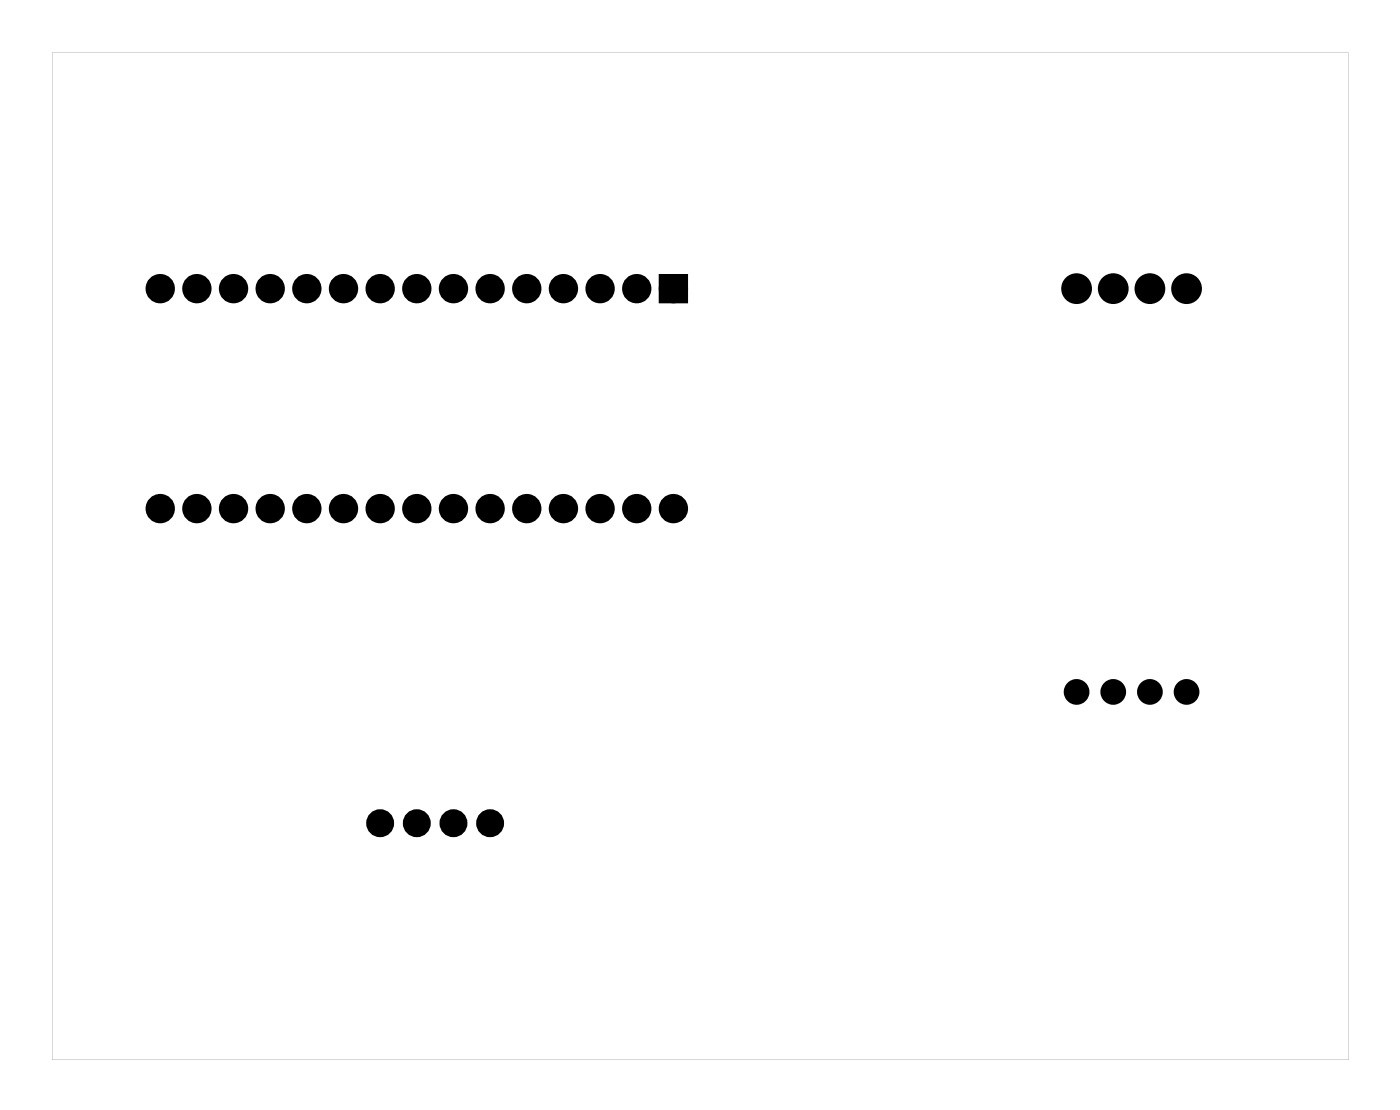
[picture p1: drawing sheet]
<svg xmlns="http://www.w3.org/2000/svg" width="97mm" height="77mm" viewBox="0 0 97 77" stroke-linecap="round" stroke-linejoin="round" font-family="sans-serif">
<g fill="#000">
<path d="M46 19.3h1.3v1.4h-1.3z"/>
<path d="M3.6 3.6h89.8v69.8h-89.8zM3.6 3.6v69.8h89.8v-69.8z"/>
<circle cx="74.6" cy="47.9" r=".5"/>
<circle cx="77.1" cy="47.9" r=".5"/>
<circle cx="79.7" cy="47.9" r=".5"/>
<circle cx="82.2" cy="47.9" r=".5"/>
</g>
<g fill="#000">
<circle cx="11.1" cy="20" r=".67"/>
<circle cx="13.6" cy="20" r=".67"/>
<circle cx="16.2" cy="20" r=".67"/>
<circle cx="18.7" cy="20" r=".67"/>
<circle cx="21.3" cy="20" r=".67"/>
<circle cx="23.8" cy="20" r=".67"/>
<circle cx="26.3" cy="20" r=".67"/>
<circle cx="28.9" cy="20" r=".67"/>
<circle cx="31.4" cy="20" r=".67"/>
<circle cx="34" cy="20" r=".67"/>
<circle cx="36.5" cy="20" r=".67"/>
<circle cx="39" cy="20" r=".67"/>
<circle cx="41.6" cy="20" r=".67"/>
<circle cx="44.1" cy="20" r=".67"/>
<circle cx="46.7" cy="20" r=".67"/>
<circle cx="74.6" cy="20" r=".76"/>
<circle cx="77.1" cy="20" r=".76"/>
<circle cx="79.7" cy="20" r=".76"/>
<circle cx="82.2" cy="20" r=".76"/>
<circle cx="11.1" cy="35.2" r=".67"/>
<circle cx="13.6" cy="35.2" r=".67"/>
<circle cx="16.2" cy="35.2" r=".67"/>
<circle cx="18.7" cy="35.2" r=".67"/>
<circle cx="21.3" cy="35.2" r=".67"/>
<circle cx="23.8" cy="35.2" r=".67"/>
<circle cx="26.3" cy="35.2" r=".67"/>
<circle cx="28.9" cy="35.2" r=".67"/>
<circle cx="31.4" cy="35.2" r=".67"/>
<circle cx="34" cy="35.2" r=".67"/>
<circle cx="36.5" cy="35.2" r=".67"/>
<circle cx="39" cy="35.2" r=".67"/>
<circle cx="41.6" cy="35.2" r=".67"/>
<circle cx="44.1" cy="35.2" r=".67"/>
<circle cx="46.7" cy="35.2" r=".67"/>
<circle cx="26.3" cy="57" r=".63"/>
<circle cx="28.9" cy="57" r=".63"/>
<circle cx="31.4" cy="57" r=".63"/>
<circle cx="34" cy="57" r=".63"/>
</g>
<g fill="none" stroke="#000" stroke-width=".69" stroke-linecap="butt">
<path d="M46 19.3h1.3v1.4h-1.3z"/>
<circle cx="11.1" cy="20" r=".67"/>
<circle cx="13.6" cy="20" r=".67"/>
<circle cx="16.2" cy="20" r=".67"/>
<circle cx="18.7" cy="20" r=".67"/>
<circle cx="21.3" cy="20" r=".67"/>
<circle cx="23.8" cy="20" r=".67"/>
<circle cx="26.3" cy="20" r=".67"/>
<circle cx="28.9" cy="20" r=".67"/>
<circle cx="31.4" cy="20" r=".67"/>
<circle cx="34" cy="20" r=".67"/>
<circle cx="36.5" cy="20" r=".67"/>
<circle cx="39" cy="20" r=".67"/>
<circle cx="41.6" cy="20" r=".67"/>
<circle cx="44.1" cy="20" r=".67"/>
<circle cx="46.7" cy="20" r=".67"/>
<circle cx="11.1" cy="35.2" r=".67"/>
<circle cx="13.6" cy="35.2" r=".67"/>
<circle cx="16.2" cy="35.2" r=".67"/>
<circle cx="18.7" cy="35.2" r=".67"/>
<circle cx="21.3" cy="35.2" r=".67"/>
<circle cx="23.8" cy="35.2" r=".67"/>
<circle cx="26.3" cy="35.2" r=".67"/>
<circle cx="28.9" cy="35.2" r=".67"/>
<circle cx="31.4" cy="35.2" r=".67"/>
<circle cx="34" cy="35.2" r=".67"/>
<circle cx="36.5" cy="35.2" r=".67"/>
<circle cx="39" cy="35.2" r=".67"/>
<circle cx="41.6" cy="35.2" r=".67"/>
<circle cx="44.1" cy="35.2" r=".67"/>
<circle cx="46.7" cy="35.2" r=".67"/>
</g>
<g fill="none" stroke="#000" stroke-width=".78">
<circle cx="74.6" cy="47.9" r=".5"/>
<circle cx="77.1" cy="47.9" r=".5"/>
<circle cx="79.7" cy="47.9" r=".5"/>
<circle cx="82.2" cy="47.9" r=".5"/>
</g>
<g fill="none" stroke="#000" stroke-width=".61" stroke-linecap="butt">
<circle cx="74.6" cy="20" r=".76"/>
<circle cx="77.1" cy="20" r=".76"/>
<circle cx="79.7" cy="20" r=".76"/>
<circle cx="82.2" cy="20" r=".76"/>
</g>
<g fill="none" stroke="#000" stroke-width=".68" stroke-linecap="butt">
<circle cx="26.3" cy="57" r=".63"/>
<circle cx="28.9" cy="57" r=".63"/>
<circle cx="31.4" cy="57" r=".63"/>
<circle cx="34" cy="57" r=".63"/>
</g>
</svg>
